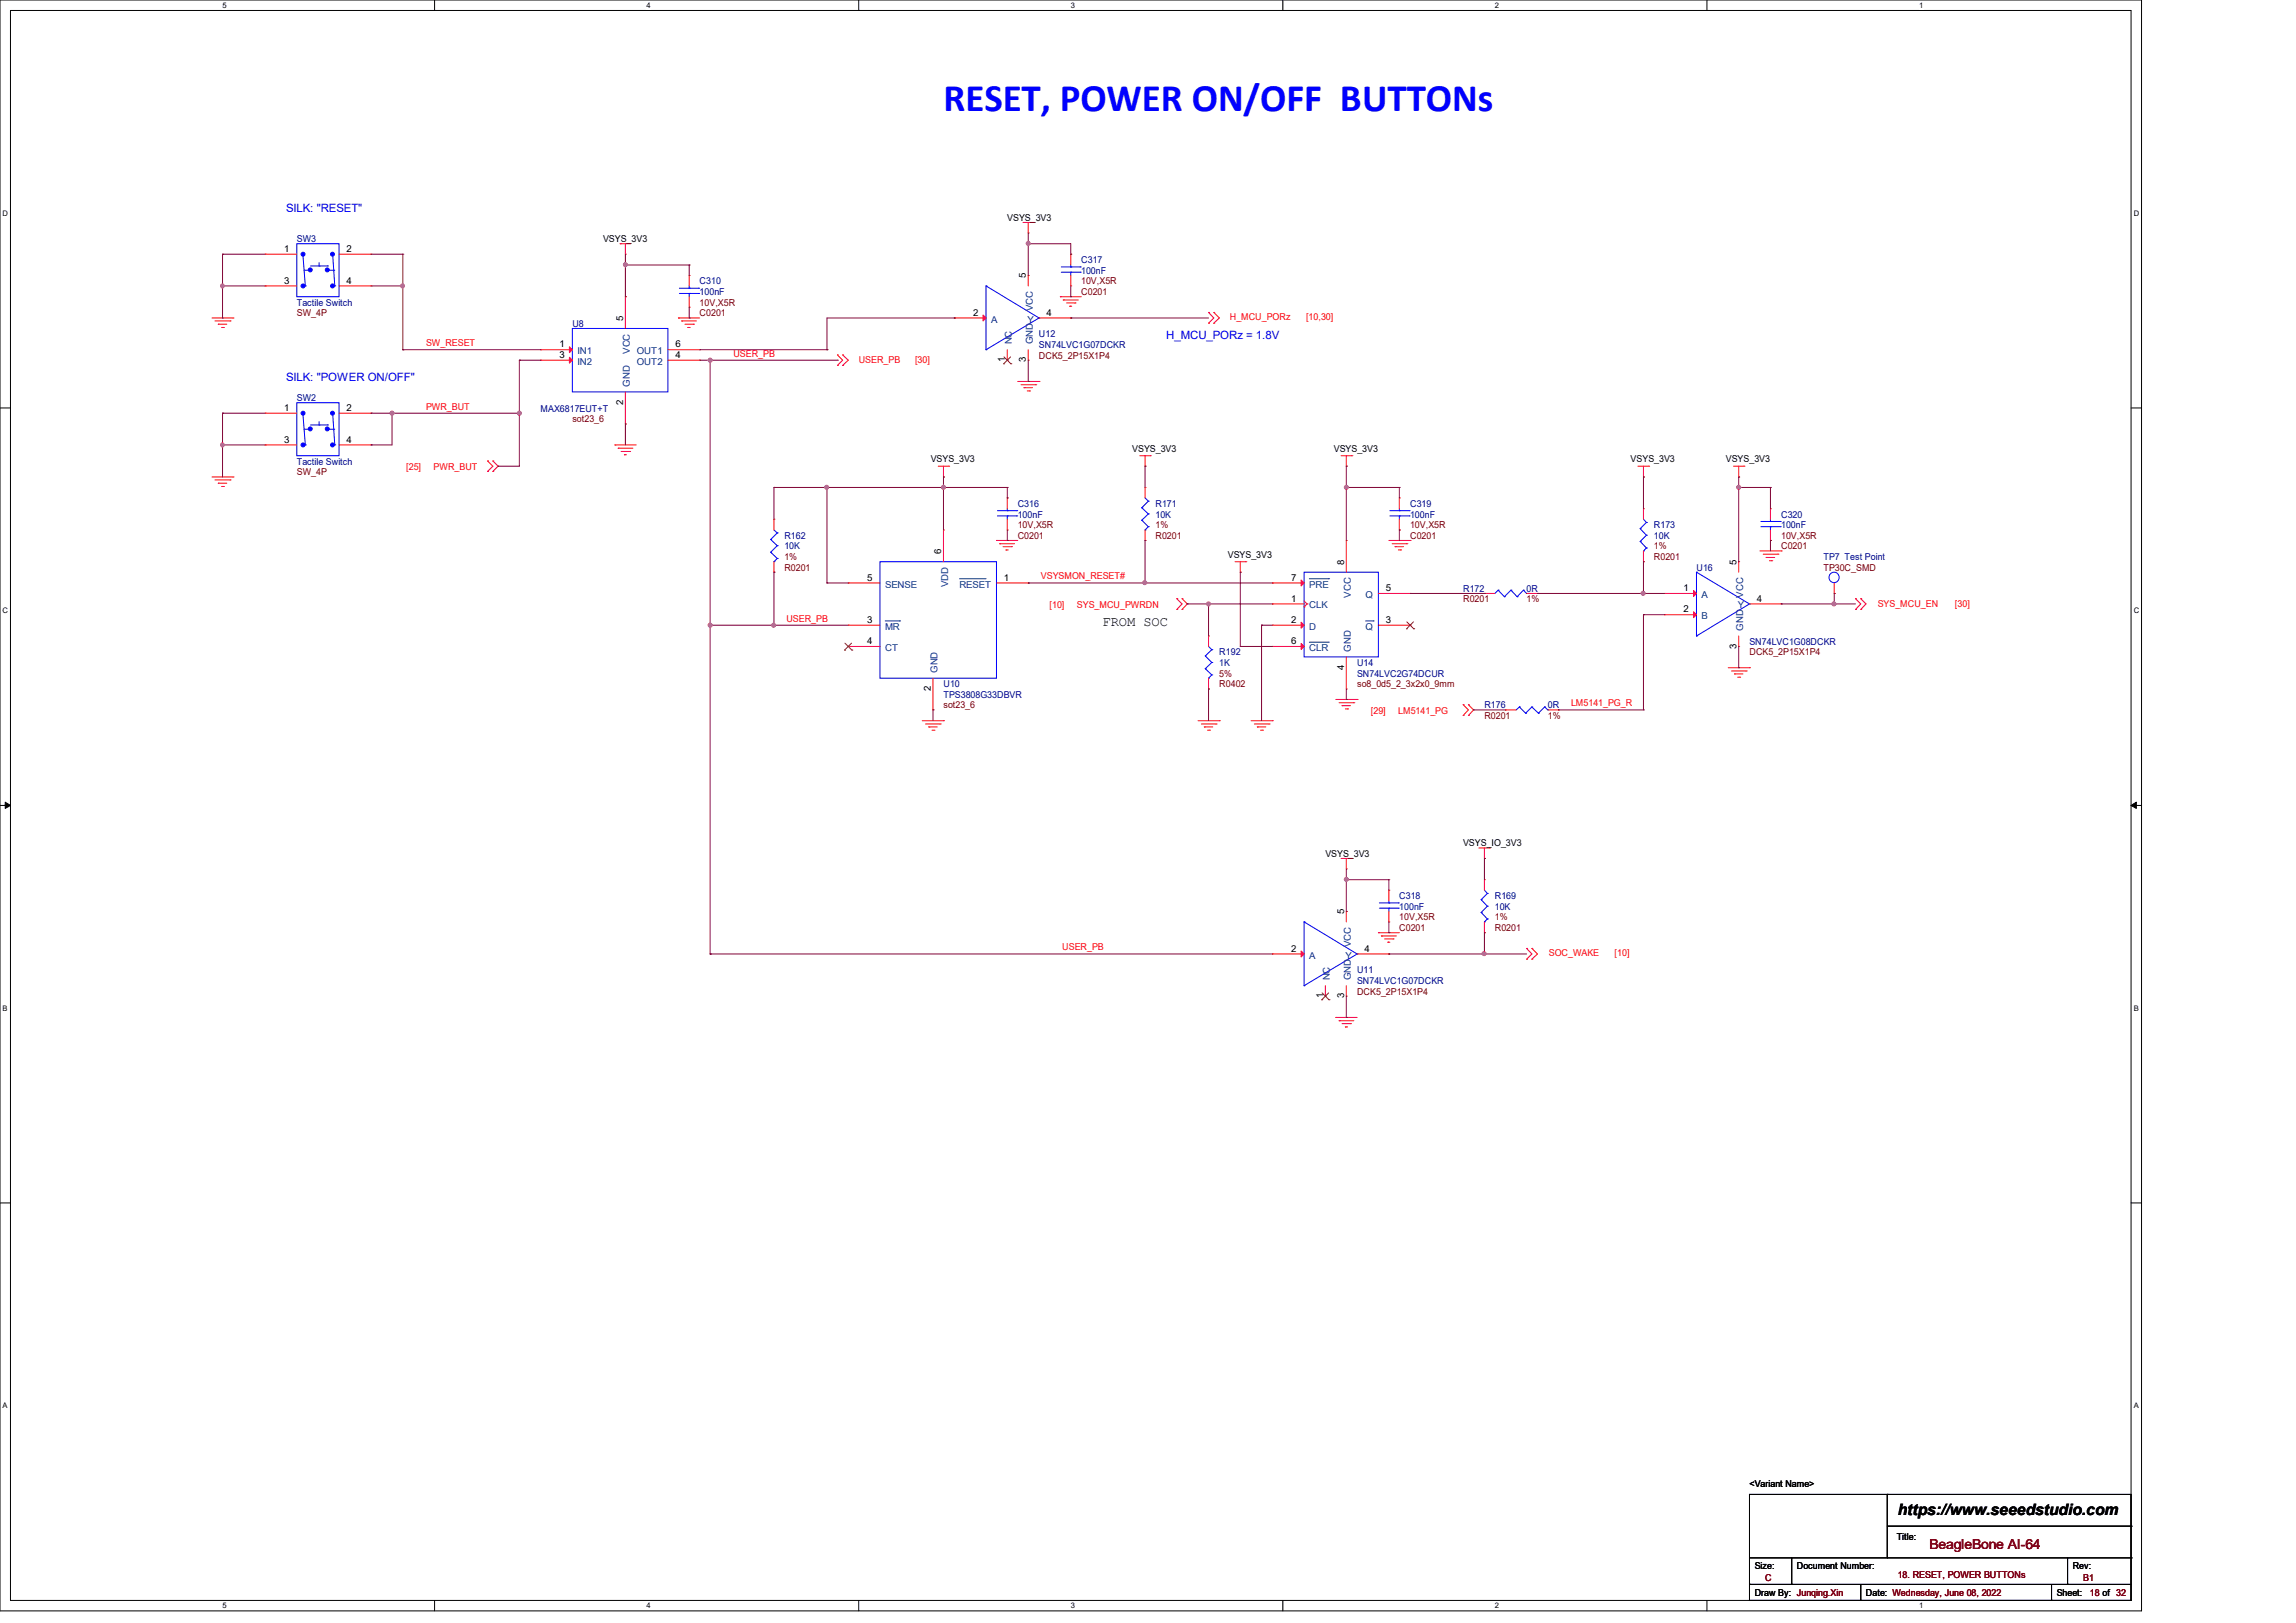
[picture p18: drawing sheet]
<svg xmlns="http://www.w3.org/2000/svg" width="297mm" height="210mm" viewBox="0 0 297 210" stroke-linecap="round" stroke-linejoin="round" font-family="sans-serif">
<defs><g id="words">
<text font-size="5" fill="#00f" x="122" y="14.4">RESET, POWER ON/OFF BUTTONs</text>
<text font-size="2" x="245.5" y="196.1">https://www.seeedstudio.com</text>
<text font-size="1.8" x="142.6" y="80.9">FROM SOC</text>
<text font-size="1.8" fill="#7f0000" x="249.6" y="200.5">BeagleBone AI-64</text>
<g font-size="1.5" fill="#00f">
<text x="37" y="27.4">SILK: &quot;RESET&quot;</text>
<text x="150.9" y="43.9">H_MCU_PORz = 1.8V</text>
<text x="37" y="49.4">SILK: &quot;POWER ON/OFF&quot;</text>
</g>
<g font-size="1.2">
<text x="130.3" y="28.6">VSYS_3V3</text>
<text x="36.7" y="32.6">1</text>
<text x="44.8" y="32.6">2</text>
<text x="78" y="31.3">VSYS_3V3</text>
<text x="36.7" y="36.7">3</text>
<text x="44.8" y="36.7">4</text>
<text x="80.6" y="41.5" transform="rotate(-90 80.6 41.5)">5</text>
<text x="125.9" y="40.9">2</text>
<text x="132.7" y="36" transform="rotate(-90 132.7 36)">5</text>
<text x="135.4" y="40.9">4</text>
<text x="72.4" y="45">1</text>
<text x="72.4" y="46.3">3</text>
<text x="87.4" y="46.3">4</text>
<text x="87.4" y="45">6</text>
<text x="130" y="46.9" transform="rotate(-90 130 46.9)">1</text>
<text x="132.7" y="46.9" transform="rotate(-90 132.7 46.9)">3</text>
<text x="36.7" y="53.2">1</text>
<text x="44.8" y="53.2">2</text>
<text x="80.6" y="52.4" transform="rotate(-90 80.6 52.4)">2</text>
<text x="36.7" y="57.3">3</text>
<text x="44.8" y="57.3">4</text>
<text x="120.4" y="59.8">VSYS_3V3</text>
<text x="146.5" y="58.5">VSYS_3V3</text>
<text x="172.5" y="58.5">VSYS_3V3</text>
<text x="210.9" y="59.8">VSYS_3V3</text>
<text x="223.3" y="59.8">VSYS_3V3</text>
<text x="121.7" y="71.7" transform="rotate(-90 121.7 71.7)">6</text>
<text x="112.2" y="75.1">5</text>
<text x="129.9" y="75.1">1</text>
<text x="158.8" y="72.2">VSYS_3V3</text>
<text x="167" y="77.8">1</text>
<text x="167" y="75.1">7</text>
<text x="173.9" y="73.1" transform="rotate(-90 173.9 73.1)">8</text>
<text x="179.3" y="76.5">5</text>
<text x="217.8" y="76.5">1</text>
<text x="224.6" y="73.1" transform="rotate(-90 224.6 73.1)">5</text>
<text x="227.3" y="77.8">4</text>
<text x="112.2" y="80.6">3</text>
<text x="112.2" y="83.4">4</text>
<text x="167" y="80.6">2</text>
<text x="167" y="83.4">6</text>
<text x="179.3" y="80.6">3</text>
<text x="217.8" y="79.2">2</text>
<text x="224.6" y="83.9" transform="rotate(-90 224.6 83.9)">3</text>
<text x="120.4" y="89.4" transform="rotate(-90 120.4 89.4)">2</text>
<text x="173.9" y="86.7" transform="rotate(-90 173.9 86.7)">4</text>
<text x="171.4" y="110.9">VSYS_3V3</text>
<text x="189.3" y="109.5">VSYS_IO_3V3</text>
<text x="173.9" y="118.3" transform="rotate(-90 173.9 118.3)">5</text>
<text x="167" y="123.1">2</text>
<text x="176.5" y="123.1">4</text>
<text x="171.2" y="129.2" transform="rotate(-90 171.2 129.2)">1</text>
<text x="173.9" y="129.2" transform="rotate(-90 173.9 129.2)">3</text>
<text x="226.3" y="192.4">&lt;Variant Name&gt;</text>
<text x="227" y="203">Size:</text>
<text x="232.5" y="203">Document Number:</text>
<text x="245.4" y="199.3">Title:</text>
<text x="268.1" y="203">Rev:</text>
<text x="227" y="206.6">Draw By: Junqing.Xin</text>
<text x="241.4" y="206.6">Date: Wednesday, June 08, 2022</text>
<text x="266.1" y="206.6">Sheet:</text>
</g>
<g font-size="1.2" fill="#00007f">
<text x="38.4" y="31.3">SW3</text>
<text x="139.9" y="34">C317</text>
<text x="139.9" y="35.4">100nF</text>
<text x="38.4" y="39.5">Tactile Switch</text>
<text x="90.5" y="36.8">C310</text>
<text x="90.5" y="38.1">100nF</text>
<text x="74" y="42.3">U8</text>
<text x="134.4" y="43.6">U12</text>
<text x="134.4" y="45">SN74LVC1G07DCKR</text>
<text x="38.4" y="51.9">SW2</text>
<text x="69.9" y="53.3">MAX6817EUT+T</text>
<text x="38.4" y="60.1">Tactile Switch</text>
<text x="131.7" y="65.6">C316</text>
<text x="149.5" y="65.6">R171</text>
<text x="182.4" y="65.6">C319</text>
<text x="101.5" y="69.7">R162</text>
<text x="101.5" y="71.1">10K</text>
<text x="131.7" y="67">100nF</text>
<text x="149.5" y="67">10K</text>
<text x="182.4" y="67">100nF</text>
<text x="213.9" y="68.3">R173</text>
<text x="213.9" y="69.7">10K</text>
<text x="230.4" y="67">C320</text>
<text x="230.4" y="68.3">100nF</text>
<text x="189.3" y="76.6">R172</text>
<text x="197.5" y="76.6">0R</text>
<text x="219.5" y="73.8">U16</text>
<text x="235.9" y="72.4">TP7 Test Point</text>
<text x="226.3" y="83.4">SN74LVC1G08DCKR</text>
<text x="122" y="88.9">U10</text>
<text x="157.7" y="84.8">R192</text>
<text x="157.7" y="86.1">1K</text>
<text x="175.6" y="86.1">U14</text>
<text x="175.6" y="87.5">SN74LVC2G74DCUR</text>
<text x="122" y="90.3">TPS3808G33DBVR</text>
<text x="192" y="91.7">R176</text>
<text x="200.2" y="91.7">0R</text>
<text x="181" y="116.3">C318</text>
<text x="181" y="117.7">100nF</text>
<text x="193.4" y="116.3">R169</text>
<text x="193.4" y="117.7">10K</text>
<text x="175.6" y="125.9">U11</text>
<text x="175.6" y="127.3">SN74LVC1G07DCKR</text>
</g>
<g font-size="1.2" fill="#7f0000">
<text x="38.4" y="40.9">SW_4P</text>
<text x="90.5" y="40.9">C0201</text>
<text x="90.5" y="39.5">10V,X5R</text>
<text x="139.9" y="38.1">C0201</text>
<text x="139.9" y="36.8">10V,X5R</text>
<text x="134.4" y="46.4">DCK5_2P15X1P4</text>
<text x="74" y="54.6">sot23_6</text>
<text x="38.4" y="61.5">SW_4P</text>
<text x="131.7" y="69.7">C0201</text>
<text x="131.7" y="68.3">10V,X5R</text>
<text x="149.5" y="68.3">1%</text>
<text x="149.5" y="69.7">R0201</text>
<text x="182.4" y="69.7">C0201</text>
<text x="182.4" y="68.3">10V,X5R</text>
<text x="213.9" y="71.1">1%</text>
<text x="230.4" y="71.1">C0201</text>
<text x="230.4" y="69.7">10V,X5R</text>
<text x="101.5" y="72.4">1%</text>
<text x="101.5" y="73.8">R0201</text>
<text x="189.3" y="77.9">R0201</text>
<text x="197.5" y="77.9">1%</text>
<text x="213.9" y="72.4">R0201</text>
<text x="235.9" y="73.8">TP30C_SMD</text>
<text x="157.7" y="87.5">5%</text>
<text x="157.7" y="88.9">R0402</text>
<text x="175.6" y="88.9">so8_0d5_2_3x2x0_9mm</text>
<text x="226.3" y="84.8">DCK5_2P15X1P4</text>
<text x="122" y="91.7">sot23_6</text>
<text x="192" y="93">R0201</text>
<text x="200.2" y="93">1%</text>
<text x="181" y="119.1">10V,X5R</text>
<text x="193.4" y="119.1">1%</text>
<text x="181" y="120.4">C0201</text>
<text x="193.4" y="120.4">R0201</text>
<text x="175.6" y="128.7">DCK5_2P15X1P4</text>
<text x="228.3" y="204.6">C</text>
<text x="245.5" y="204.1">18. RESET, POWER BUTTONs</text>
<text x="269.5" y="204.6">B1</text>
<text x="270.3" y="206.6">18 of 32</text>
</g>
<g font-size="1.2" fill="#003f7f">
<text x="128.2" y="41.7">A</text>
<text x="132.9" y="41.7">Y</text>
<text x="133.6" y="40.3" transform="rotate(-90 133.6 40.3)">VCC</text>
<text x="74.7" y="45.8">IN1</text>
<text x="74.7" y="47.2">IN2</text>
<text x="81.5" y="45.8" transform="rotate(-90 81.5 45.8)">VCC</text>
<text x="82.4" y="47.2">OUT2</text>
<text x="82.4" y="45.8">OUT1</text>
<text x="130.9" y="44.6" transform="rotate(-90 130.9 44.6)">NC</text>
<text x="133.6" y="44.6" transform="rotate(-90 133.6 44.6)">GND</text>
<text x="81.5" y="50" transform="rotate(-90 81.5 50)">GND</text>
<text x="114.5" y="76">SENSE</text>
<text x="122.6" y="76" transform="rotate(-90 122.6 76)">VDD</text>
<text x="124.1" y="76">RESET</text>
<text x="169.4" y="76">PRE</text>
<text x="174.7" y="77.3" transform="rotate(-90 174.7 77.3)">VCC</text>
<text x="176.7" y="77.4">Q</text>
<text x="220.1" y="77.4">A</text>
<text x="225.5" y="77.3" transform="rotate(-90 225.5 77.3)">VCC</text>
<text x="114.5" y="81.5">MR</text>
<text x="169.4" y="78.7">CLK</text>
<text x="169.4" y="81.5">D</text>
<text x="176.7" y="81.5">Q</text>
<text x="220.1" y="80.1">B</text>
<text x="224.8" y="78.7">Y</text>
<text x="225.5" y="81.6" transform="rotate(-90 225.5 81.6)">GND</text>
<text x="114.5" y="84.2">CT</text>
<text x="121.3" y="87.1" transform="rotate(-90 121.3 87.1)">GND</text>
<text x="169.4" y="84.2">CLR</text>
<text x="174.7" y="84.3" transform="rotate(-90 174.7 84.3)">GND</text>
<text x="169.4" y="124">A</text>
<text x="174.1" y="124">Y</text>
<text x="174.7" y="122.6" transform="rotate(-90 174.7 122.6)">VCC</text>
<text x="172" y="126.9" transform="rotate(-90 172 126.9)">NC</text>
<text x="174.7" y="126.9" transform="rotate(-90 174.7 126.9)">GND</text>
</g>
<g font-size="1.2" fill="#f00">
<text x="159.1" y="41.4">H_MCU_PORz</text>
<text x="168.9" y="41.4">[10,30]</text>
<text x="55.1" y="44.8">SW_RESET</text>
<text x="94.9" y="46.1">USER_PB</text>
<text x="111.1" y="46.9">USER_PB</text>
<text x="118.4" y="46.9">[30]</text>
<text x="55.1" y="53">PWR_BUT</text>
<text x="52.5" y="60.8">[25]</text>
<text x="56.1" y="60.8">PWR_BUT</text>
<text x="134.7" y="75">VSYSMON_RESET#</text>
<text x="101.7" y="80.4">USER_PB</text>
<text x="135.8" y="78.6">[10]</text>
<text x="139.3" y="78.6">SYS_MCU_PWRDN</text>
<text x="242.9" y="78.5">SYS_MCU_EN</text>
<text x="252.9" y="78.5">[30]</text>
<text x="177.3" y="92.3">[29]</text>
<text x="180.9" y="92.3">LM5141_PG</text>
<text x="203.2" y="91.4">LM5141_PG_R</text>
<text x="137.4" y="123">USER_PB</text>
<text x="200.4" y="123.7">SOC_WAKE</text>
<text x="208.9" y="123.7">[10]</text>
</g>
<g font-size="1">
<text x="28.8" y="1">5</text>
<text x="83.7" y="1">4</text>
<text x="138.5" y="1">3</text>
<text x="193.4" y="1">2</text>
<text x="248.2" y="1">1</text>
<text x=".3" y="27.9">D</text>
<text x="276" y="27.9">D</text>
<text x=".3" y="79.4">C</text>
<text x="276" y="79.4">C</text>
<text x=".3" y="130.8">B</text>
<text x="276" y="130.8">B</text>
<text x=".3" y="182.2">A</text>
<text x="276" y="182.2">A</text>
<text x="28.8" y="208.1">5</text>
<text x="83.7" y="208.1">4</text>
<text x="138.5" y="208.1">3</text>
<text x="193.4" y="208.1">2</text>
<text x="248.2" y="208.1">1</text>
</g>
</g></defs>
<path d="M0 0h277v208.4h-277zM1.4 1.4h274.3v205.7h-274.3z" fill="none" stroke="#000" stroke-width=".13"/>
<g fill="#fff">
<path d="M28.8 .1h.5v1.1h-.5z"/>
<path d="M28.8 207.2h.5v1.1h-.5z"/>
</g>
<path d="M56.2 0v1.4M56.2 207.1v1.3" fill="none" stroke="#000" stroke-width=".13"/>
<g fill="#fff">
<path d="M83.7 .1h.5v1.1h-.5z"/>
<path d="M83.7 207.2h.5v1.1h-.5z"/>
</g>
<path d="M111.1 0v1.4M111.1 207.1v1.3" fill="none" stroke="#000" stroke-width=".13"/>
<g fill="#fff">
<path d="M138.5 .1h.6v1.1h-.6z"/>
<path d="M138.5 207.2h.6v1.1h-.6z"/>
</g>
<path d="M165.9 0v1.4M165.9 207.1v1.3" fill="none" stroke="#000" stroke-width=".13"/>
<g fill="#fff">
<path d="M193.4 .1h.5v1.1h-.5z"/>
<path d="M193.4 207.2h.5v1.1h-.5z"/>
</g>
<path d="M220.8 0v1.4M220.8 207.1v1.3" fill="none" stroke="#000" stroke-width=".13"/>
<g fill="#fff">
<path d="M248.2 .1h.6v1.1h-.6z"/>
<path d="M248.2 207.2h.6v1.1h-.6z"/>
<path d="M.3 27.1h.8v1.1h-.8z"/>
<path d="M276 27.1h.7v1.1h-.7z"/>
<path d="M.3 78.5h.8v1.1h-.8z"/>
<path d="M276 78.5h.7v1.1h-.7z"/>
</g>
<path d="M0 52.8h1.4M275.7 52.8h1.3" fill="none" stroke="#000" stroke-width=".13"/>
<g fill="#fff">
<path d="M.3 129.9h.7v1.1h-.7z"/>
<path d="M276 129.9h.6v1.1h-.6z"/>
</g>
<path d="M0 104.2h1.4M275.7 104.2h1.3" fill="none" stroke="#000" stroke-width=".13"/>
<path d="M.7 103.8l.7 .4-.7 .4zM275.7 104.2l.7-.4v.8z" fill="#000" stroke="#000" stroke-width=".13"/>
<g fill="#fff">
<path d="M.3 181.4h.7v1.1h-.7z"/>
<path d="M276 181.4h.6v1.1h-.6z"/>
</g>
<g fill="none" stroke="#000" stroke-width=".13">
<path d="M0 155.7h1.4M275.7 155.7h1.3M226.3 193.4h49.4v13.7h-49.4zM244.1 193.4h.1M244.1 193.4v8.2M244.1 197.5h31.6M275.7 197.5h.1M226.3 205h.1M226.3 205h49.4M226.3 201.6h49.4M231.8 205h.1M231.8 201.6v3.4"/>
<path d="M240.7 207.1h.1M240.7 205v2.1M265.4 207.1h.1M265.4 205v2.1M267.5 205h.1M267.5 201.6v3.4M275.7 201.6h.1"/>
</g>
<g fill="none" stroke="#f00" stroke-width=".13">
<path d="M34.3 32.9h.1M34.3 37h.1M34.3 32.9h4.1M34.3 37h4.1M43.9 32.9h4.1M43.9 37h4.1M48 32.9h.1M48 37h.1M80.2 31.5h.1M80.2 31.5h1.4M80.9 32.9h.1M80.9 38.4h.1"/>
<path d="M80.9 31.5v1.4M80.9 38.4v4.1M89.2 35.6h.1M89.2 39.8h.1M89.2 35.6v1.4M89.2 38.4v1.4M132.3 28.8h1.4M133 30.1h.1M133 35.6h.1M133 28.8v1.3M133 35.6v1.4M133.7 28.8h.1"/>
<path d="M137.2 38.4h.1M137.2 38.4h2.7M137.5 38.8h.1M137.5 38.8h2M138 39.2h1.1M138.4 39.6h.1M138.4 39.6h.2M138.5 32.9h.1M138.5 37h.1M138.5 32.9v1.4M138.5 35.6v1.4M139.1 39.2h.1"/>
<path d="M27.4 41.1h2.7M27.8 41.5h2M28.2 42h.1M28.2 42h1.1M28.7 42.4h.2M28.9 42.4h.1M29.8 41.5h.1M30.1 41.1h.1M34.3 53.5h.1M34.3 57.6h.1M34.3 57.6h4.1M34.3 53.5h4.1"/>
<path d="M43.9 57.6h4.1M43.9 53.5h4.1M48 53.5h.1M48 57.6h.1M63.1 59.6h.1M63.1 59.6l.7 .7-.7 .7M63.8 59.6h.1M63.8 59.6l.6 .7-.6 .7M69.9 45.3h.1M69.9 46.6h.1M69.9 45.3h4.1M69.9 46.6h4.1"/>
<path d="M79.5 57.6h.1M79.5 57.6h2.8M80 58h.1M80 58h1.9M80.3 58.4h1.1M80.8 58.8h.1M80.8 58.8h.2M80.9 54.9h.1M80.9 50.7v4.2M81.4 58.4h.1M86.4 45.3h4.1M86.4 46.6h4.1"/>
<path d="M87.8 41.1h.1M87.8 41.1h2.7M88.2 41.5h.1M88.2 41.5h1.9M88.6 42h1.1M89 42.4h.1M89 42.4h.3M89.7 42h.1M90.5 46.6h.1M90.5 45.3h.1M108.3 47.3h.1M108.3 45.9h.1"/>
<path d="M108.3 45.9l.7 .7-.7 .7M109 47.3h.1M109 45.9h.1M109 45.9l.7 .7-.7 .7M123.4 41.1h.1M123.4 41.1h4.2M130.3 46.6h.1M130.3 45.3v1.3M131.7 49.4h2.7M132.1 49.8h1.9M132.5 50.2h.1M132.5 50.2h1.1"/>
<path d="M132.9 50.6h.3M133 46.6h.1M133 45.3v1.3M133.2 50.6h.1M134 49.8h.1M134.4 49.4h.1M134.4 41.1h4.1M138.5 41.1h.1M147.4 59h1.4M148.1 59v1.3M148.8 59h.1M156.3 41.8h.1"/>
<path d="M156.3 40.4h.1M156.3 40.4l.7 .7-.7 .7M157 41.8h.1M157 40.4h.1M157 40.4l.7 .7-.7 .7M173.5 59h1.4M174.2 59v1.3M174.9 59h.1M27.4 61.7h2.7M27.8 62.1h2M28.2 62.5h.1M28.2 62.5h1.1"/>
<path d="M28.7 62.9h.2M28.9 62.9h.1M29.8 62.1h.1M30.1 61.7h.1M63.1 61h.1M63.8 61h.1M100.1 67.2h.1M100.1 74h.1M100.1 67.2v1.4M100.1 72.7v1.3M109.7 75.4h.1M109.7 75.4h4.1"/>
<path d="M121.4 60.3h1.3M122 61.7h.1M122 68.6h.1M122 60.3v1.4M122 68.6v4.1M122.7 60.3h.1M128.9 69.9h.1M128.9 69.9h2.8M128.9 75.4h4.1M129.3 70.4h.1M129.3 70.4h1.9M129.8 70.7h1.1"/>
<path d="M130.1 71.2h.1M130.1 71.2h.3M130.3 64.4h.1M130.3 68.6h.1M130.3 64.4v1.4M130.3 67.2v1.4M130.9 70.7h.1M133 75.4h.1M148.1 60.3h.1M148.1 63.1h.1M148.1 69.9h.1M148.1 63.1v1.3"/>
<path d="M148.1 68.6v1.3M152.2 77.5h.1M152.2 78.9h.1M152.2 77.5l.7 .6-.7 .8M152.9 78.9h.1M152.9 77.5h.1M152.9 77.5l.7 .6-.7 .8M159.8 72.7h1.4M160.4 74h.1M160.4 72.7v1.3M161.2 72.7h.1M164.6 78.1h.1"/>
<path d="M164.6 75.4h.1M164.6 75.4h4.1M164.6 78.1h4.1M168.7 78.5h.1M168.7 77.8l.4 .3M169.1 78.1h.1M169.1 78.1l-.4 .4M174.2 60.3h.1M174.2 69.9h.1M174.2 69.9v4.1M178.3 76.8h4.1M179.7 69.9h2.7"/>
<path d="M180.1 70.4h1.9M180.5 70.7h.1M180.5 70.7h1.1M180.9 71.2h.3M181 64.4h.1M181 68.6h.1M181 64.4v1.4M181 67.2v1.4M181.2 71.2h.1M182 70.4h.1M182.4 69.9h.1M182.4 76.8h.1"/>
<path d="M192 76.8h.1M192 76.8h1.4M197.5 76.8h1.4M198.9 76.8h.1M211.9 60.3h1.4M212.6 61.7h.1M212.6 65.8h.1M212.6 72.7h.1M212.6 60.3v1.4M212.6 65.8v1.4M212.6 71.3v1.4M213.3 60.3h.1"/>
<path d="M215.3 79.5h.1M215.3 76.8h.1M215.3 76.8h4.2M215.3 79.5h4.2M224.2 60.3h1.4M224.9 61.7h.1M224.9 72.7h.1M224.9 60.3v1.4M224.9 72.7v1.3M225.6 60.3h.1M226.3 78.1h4.1M227.7 71.3h2.7"/>
<path d="M228.1 71.7h1.9M228.5 72.1h.1M228.5 72.1h1.1M228.9 72.6h.3M229 65.8h.1M229 69.9h.1M229 65.8v1.4M229 68.6v1.3M229.2 72.6h.1M230 71.7h.1M230.4 71.3h.1M230.4 78.1h.1"/>
<path d="M237.3 76.8h.1M237.3 75.4v1.4M240 78.9h.1M240 77.5h.1M240 77.5l.7 .6-.7 .8M240.7 78.9h.1M240.7 77.5h.1M240.7 77.5l.7 .6-.7 .8M109.7 80.9h.1M109.7 83.7h.1M109.7 80.9h4.1M109.7 83.7h4.1"/>
<path d="M119.3 93.3h2.7M119.7 93.7h1.9M120.1 94.1h.1M120.1 94.1h1.1M120.6 94.5h.2M120.7 91.9h.1M120.7 87.8v4.1M120.8 94.5h.1M121.6 93.7h.1M122 93.3h.1M155 93.3h2.7M155.4 93.7h1.9"/>
<path d="M155.8 94.1h.1M155.8 94.1h1.1M156.2 94.5h.3M156.3 82.3h.1M156.3 89.2h.1M156.3 82.3v1.4M156.3 87.8v1.4M156.5 94.5h.1M157.3 93.7h.1M157.7 93.3h.1M161.8 93.3h2.8M162.3 93.7h1.9"/>
<path d="M162.6 94.1h.1M162.6 94.1h1.1M163.1 94.5h.2M163.3 94.5h.1M164.2 93.7h.1M164.6 93.3h.1M164.6 80.9h.1M164.6 83.7h.1M164.6 80.9h4.1M164.6 83.7h4.1M172.8 90.5h2.8M173.2 90.9h1.9"/>
<path d="M173.6 91.3h.1M173.6 91.3h1.1M174 91.7h.3M174.2 89.2h.1M174.2 85v4.2M174.3 91.7h.1M175.1 90.9h.1M175.6 90.5h.1M178.3 80.9h4.1M182.4 80.9h.1M189.3 92.6h.1M189.3 91.2h.1"/>
<path d="M189.3 91.2l.6 .7-.6 .7M189.9 91.2h.1M189.9 92.6h.1M189.9 91.2l.7 .7-.7 .7M194.7 91.9h.1M194.7 91.9h1.4M200.2 91.9h1.4M201.6 91.9h.1M223.6 86.4h2.7M224 86.8h1.9M224.4 87.2h.1M224.4 87.2h1.1"/>
<path d="M224.8 87.6h.2M224.9 83.7h.1M224.9 82.3v1.4M225 87.6h.1M225.9 86.8h.1M226.3 86.4h.1M173.5 111.1h1.4M174.2 112.4h.1M174.2 117.9h.1M174.2 111.1v1.3M174.2 117.9v1.4M174.9 111.1h.1"/>
<path d="M179.7 115.2h.1M179.7 119.3h.1M179.7 115.2v1.4M179.7 117.9v1.4M191.3 109.7h1.4M192 111.1h.1M192 113.8h.1M192 109.7v1.4M192 113.8v1.4M192 119.3v1.4M192.7 109.7h.1M164.6 123.4h.1"/>
<path d="M164.6 123.4h4.1M171.5 128.9h.1M171.5 127.6v1.3M172.8 131.7h.1M172.8 131.7h2.8M173.2 132.1h.1M173.2 132.1h1.9M173.6 132.5h1.1M174 132.9h.1M174 132.9h.3M174.2 128.9h.1M174.2 127.6v1.3"/>
<path d="M174.7 132.5h.1M175.6 123.4h4.1M178.3 120.7h.1M178.3 120.7h2.7M178.7 121.1h.1M178.7 121.1h1.9M179.1 121.5h1.1M179.5 121.9h.1M179.5 121.9h.3M179.7 123.4h.1M180.2 121.5h.1M192 120.7h.1"/>
<path d="M197.5 124.1h.1M197.5 122.7h.1M197.5 122.7l.7 .7-.7 .7M198.2 124.1h.1M198.2 122.7h.1M198.2 122.7l.7 .7-.7 .7"/>
</g>
<g fill="none" stroke="#00f" stroke-width=".13">
<path d="M38.4 31.5h5.5v6.9h-5.5zM39.2 33.2l.3 3.8M39.3 35h.7M39.5 37h.1M40 35h.1M40.2 34.4h2.2M41.3 34.4h.1M41.3 34v.4M42.4 34.4h.1M42.5 35h.7M43.1 33.2l.2 3.8M43.2 35h.1"/>
<path d="M43.3 37h.1M87.9 37.3h2.5M87.9 38h2.5M89.2 38h.1M89.2 37.3h.1M89.2 37v.3M89.2 38v.4M90.4 37.3h.1M90.4 38h.1M127.6 37h.1M127.6 37l6.8 4.1M127.6 37v8.3"/>
<path d="M137.3 34.5h2.4M137.3 35.2h2.4M138.5 35.2h.1M138.5 34.5h.1M138.5 34.3v.2M138.5 35.2v.4M139.7 34.5h.1M139.7 35.2h.1M38.4 52.1h5.5v6.9h-5.5zM39.2 53.8l.3 3.8M39.3 55.5h.7M39.5 57.6h.1"/>
<path d="M40 55.5h.1M40.2 55h2.2M41.3 55h.1M41.3 54.6v.4M42.4 55h.1M42.5 55.5h.7M43.1 53.8l.2 3.8M43.2 55.5h.1M43.3 57.6h.1M74 42.5h12.4v8.2h-12.4zM127.6 45.3h.1M134.4 41.1h.1"/>
<path d="M134.4 41.1l-6.8 4.2M99.7 69.8h.1M99.7 71.5h.1M99.7 69.8l.8 .8M99.7 71.5l.8 .8M100.1 72.7h.1M100.1 68.6l.4 .4M100.5 69h.1M100.5 70.6h.1M100.5 72.3h.1M100.5 69l-.8 .8M100.5 70.6l-.8 .9"/>
<path d="M100.5 72.3l-.4 .4M113.8 72.7h15.1v15.1h-15.1zM129 66.1h2.5M129 66.8h2.5M130.3 66.8h.1M130.3 66.1h.1M130.3 65.8v.3M130.3 66.8v.4M131.5 66.1h.1M131.5 66.8h.1M147.7 65.7h.1M147.7 67.3h.1"/>
<path d="M147.7 65.7l.8 .8M147.7 67.3l.8 .9M148.1 68.6h.1M148.1 64.4l.4 .5M148.5 64.9h.1M148.5 66.5h.1M148.5 68.2h.1M148.5 64.9l-.8 .8M148.5 66.5l-.8 .8M148.5 68.2l-.4 .4M168.7 74h9.6v11h-9.6zM179.8 66.1h2.5"/>
<path d="M179.8 66.8h2.5M181 66.8h.1M181 66.1h.1M181 65.8v.3M181 66.8v.4M182.3 66.1h.1M182.3 66.8h.1M193.8 76.4h.1M193.8 76.4l-.4 .4M193.8 76.4l.8 .8M194.6 77.2h.1M195.5 76.4h.1"/>
<path d="M195.5 76.4l-.9 .8M195.5 76.4l.8 .8M196.3 77.2h.1M197.1 76.4h.1M197.1 76.4l-.8 .8M197.1 76.4l.4 .4M197.5 76.8h.1M212.2 68.4h.1M212.2 70.1h.1M212.2 68.4l.8 .9M212.2 70.1l.8 .8M212.6 71.3h.1"/>
<path d="M212.6 67.2l.4 .4M213 67.6h.1M213 69.3h.1M213 70.9h.1M213 67.6l-.8 .8M213 69.3l-.8 .8M213 70.9l-.4 .4M219.5 74h.1M219.5 74l6.8 4.1M219.5 74v8.3M226.3 78.1h.1M226.3 78.1l-6.8 4.2"/>
<path d="M227.8 67.5h2.5M227.8 68.2h2.5M229 68.2h.1M229 67.5h.1M229 67.2v.3M229 68.2v.4M230.3 67.5h.1M230.3 68.2h.1M155.9 84.9h.1M155.9 86.5h.1M155.9 84.9l.9 .8M155.9 86.5l.9 .8"/>
<path d="M156.3 87.8h.1M156.3 83.7l.5 .4M156.8 84.1h.1M156.8 85.7h.1M156.8 87.3h.1M156.8 84.1l-.9 .8M156.8 85.7l-.9 .8M156.8 87.3l-.5 .5M196.6 91.5h.1M196.6 91.5l-.5 .4M196.6 91.5l.8 .8M197.4 92.3h.1"/>
<path d="M198.2 91.5h.1M198.2 91.5l-.8 .8M198.2 91.5l.8 .8M199 92.3h.1M199.8 91.5h.1M199.8 91.5l-.8 .8M199.8 91.5l.4 .4M200.2 91.9h.1M219.5 82.3h.1M168.7 119.3h.1M168.7 119.3l6.9 4.1M168.7 119.3v8.3"/>
<path d="M178.4 116.8h2.5M178.4 117.5h2.5M179.7 117.5h.1M179.7 116.8h.1M179.7 116.6v.2M179.7 117.5v.4M180.9 116.8h.1M180.9 117.5h.1M191.6 116.4h.1M191.6 118.1h.1M191.6 116.4l.8 .9M191.6 118.1l.8 .8"/>
<path d="M192 119.3h.1M192 115.2l.4 .4M192.4 115.6h.1M192.4 117.3h.1M192.4 118.9h.1M192.4 115.6l-.8 .8M192.4 117.3l-.8 .8M192.4 118.9l-.4 .4M168.7 127.6h.1M175.6 123.4h.1M175.6 123.4l-6.9 4.2"/>
<circle cx="237.2" cy="74.7" r=".67"/>
</g>
<path d="M124.1 74.9h3.3M127.4 74.9h.1M169.4 74.9h2.5M171.9 74.9h.1M114.5 80.3h1.9M116.4 80.3h.1M169.4 83.1h2.4M171.8 83.1h.1M176.7 80.3h.9M177.6 80.3h.1" fill="none" stroke="#003f7f" stroke-width=".13"/>
<g fill="none" stroke="#7f3f00" stroke-width=".13">
<path d="M129.8 47.1h.1M129.9 46.2l.9 .9M130.7 46.2l-.9 .9M130.8 47.1h.1M109.3 84.1h.1M109.3 83.2l.9 .9M110.2 83.2l-.9 .9M110.2 84.1h.1M181.9 81.4h.1M182 80.5l.9 .9M182.8 80.5l-.9 .9M182.9 81.4h.1"/>
<path d="M171 129.4h.1M171 128.5l.9 .9M171.9 128.5l-.9 .9M171.9 129.4h.1"/>
</g>
<g fill="#f00" stroke="#f00" stroke-width=".13">
<path d="M168.3 123.1l.4 .3-.4 .4z"/>
<path d="M127.2 40.8l.4 .3-.4 .4z"/>
<path d="M219.1 79.2l.4 .3-.4 .4z"/>
<path d="M219.1 76.4l.4 .4-.4 .4z"/>
<path d="M73.7 44.9l.3 .4-.3 .3z"/>
<path d="M73.7 46.2l.3 .4-.3 .4z"/>
<path d="M168.3 80.5l.4 .4-.4 .4z"/>
<path d="M168.3 83.3l.4 .4-.4 .3z"/>
<path d="M168.3 75.1l.4 .3-.4 .4z"/>
</g>
<g fill="#00f" stroke="#00f" stroke-width=".13">
<circle cx="39.2" cy="32.9" r=".25"/>
<circle cx="39.2" cy="37" r=".25"/>
<circle cx="43" cy="37" r=".25"/>
<circle cx="43" cy="32.9" r=".25"/>
<circle cx="42.3" cy="34.9" r=".25"/>
<circle cx="40.1" cy="34.9" r=".25"/>
<circle cx="39.2" cy="53.5" r=".25"/>
<circle cx="39.2" cy="57.6" r=".25"/>
<circle cx="43" cy="57.6" r=".25"/>
<circle cx="43" cy="53.5" r=".25"/>
<circle cx="42.3" cy="55.5" r=".25"/>
<circle cx="40.1" cy="55.5" r=".25"/>
</g>
<g fill="none" stroke="#7f003f" stroke-width=".13">
<path d="M28.8 37h.1M28.8 32.9h.1M28.8 32.9v8.2M28.8 32.9h5.5M28.8 37h5.5M48 32.9h4.1M48 37h4.1M52.1 32.9h.1M52.1 37h.1M52.1 32.9v12.4M80.9 34.3h.1M80.9 38.4h.1"/>
<path d="M80.9 32.9v5.5M80.9 34.3h8.3M89.2 34.3h.1M89.2 34.3v1.3M89.2 39.8v1.3M133 31.5h.1M133 30.1v5.5M133 31.5h5.5v1.4M138.5 38.4h.1M138.5 32.9h.1M138.5 37v1.4M28.8 41.1h.1"/>
<path d="M28.8 53.5h.1M28.8 57.6h.1M28.8 53.5h5.5M28.8 53.5v8.2M28.8 57.6h5.5M48 53.5h.1M48 57.6h.1M48 53.5h19.2M50.7 53.5h.1M50.7 53.5v4.1h-2.7M52.1 45.3h.1M52.1 45.3h17.8"/>
<path d="M67.2 46.6h.1M67.2 53.5h.1M67.2 46.6h2.7M67.2 46.6v13.7h-2.8M80.9 54.9h.1M80.9 54.9v2.7M89.2 41.1h.1M90.5 45.3h16.5M90.5 46.6h17.8M91.9 46.6h.1M91.9 46.6v76.8M107 45.3h.1"/>
<path d="M108.3 46.6h.1M123.4 41.1h.1M123.4 41.1h-16.4v4.2M133 49.4h.1M133 46.6v2.8M138.5 41.1h.1M138.5 41.1h17.8M64.4 60.3h.1M100.1 74h.1M100.1 63.1h.1M100.1 63.1h30.2M100.1 63.1v4.1"/>
<path d="M100.1 74v6.9M107 75.4h.1M107 63.1h.1M107 75.4h2.7M107 63.1v12.3M122 61.7h.1M122 63.1h.1M122 61.7v6.9M130.3 63.1h.1M130.3 69.9h.1M130.3 64.4h.1M130.3 63.1v1.3"/>
<path d="M130.3 68.6v1.3M133 75.4h.1M133 75.4h31.6M148.1 69.9h.1M148.1 75.4h.1M148.1 60.3h.1M148.1 60.3v2.8M148.1 69.9v5.5M153.6 78.1h.1M153.6 78.1h11M156.3 78.1h.1M156.3 78.1v4.2"/>
<path d="M160.4 74h.1M160.4 74v9.7M174.2 60.3h.1M174.2 63.1h.1M174.2 60.3v9.6M174.2 63.1h6.8M181 63.1h.1M181 68.6h.1M181 63.1v1.3M181 68.6v1.3M182.4 76.8h9.6M192 76.8h.1"/>
<path d="M198.9 76.8h.1M198.9 76.8h16.4M212.6 61.7h.1M212.6 79.5h.1M212.6 72.7h.1M212.6 76.8h.1M212.6 61.7v4.1M212.6 72.7v4.1M212.6 79.5v12.4M212.6 79.5h2.7M224.9 61.7h.1M224.9 63.1h.1"/>
<path d="M224.9 63.1h4.1M224.9 61.7v11M229 63.1h.1M229 69.9h.1M229 63.1v2.7M229 69.9v1.4M230.4 78.1h.1M230.4 78.1h9.6M237.3 76.8h.1M237.3 78.1h.1M237.3 76.8v1.3M91.9 80.9h.1"/>
<path d="M91.9 80.9h17.8M100.1 80.9h.1M120.7 91.9h.1M120.7 91.9v1.4M156.3 89.2h.1M156.3 89.2v4.1M160.4 83.7h.1M160.4 83.7h4.2M163.2 80.9h.1M163.2 80.9h1.4M163.2 80.9v12.4M174.2 90.5h.1"/>
<path d="M174.2 89.2v1.3M190.6 91.9h.1M190.6 91.9h4.1M201.6 91.9h.1M201.6 91.9h11M212.6 91.9h.1M224.9 86.4h.1M224.9 83.7v2.7M174.2 113.8h.1M174.2 117.9h.1M174.2 112.4v5.5M174.2 113.8h5.5"/>
<path d="M179.7 113.8h.1M179.7 113.8v1.4M179.7 119.3v1.4M192 111.1h.1M192 111.1v2.7M91.9 123.4h.1M91.9 123.4h72.7M174.2 131.7h.1M174.2 128.9v2.8M179.7 123.4h.1M179.7 120.7h.1M179.7 123.4h17.8"/>
<path d="M192 120.7h.1M192 123.4h.1M192 120.7v2.7"/>
</g>
<g fill="#f0f" stroke="#f0f" stroke-width=".13">
<circle cx="174.2" cy="63.1" r=".25"/>
<circle cx="224.9" cy="63.1" r=".25"/>
<circle cx="156.3" cy="78.1" r=".25"/>
<circle cx="50.7" cy="53.5" r=".25"/>
<circle cx="148.1" cy="75.4" r=".25"/>
<circle cx="100.1" cy="80.9" r=".25"/>
<circle cx="106.9" cy="63.1" r=".25"/>
<circle cx="122" cy="63.1" r=".25"/>
<circle cx="237.2" cy="78.1" r=".25"/>
<circle cx="67.2" cy="53.5" r=".25"/>
<circle cx="192" cy="123.4" r=".25"/>
<circle cx="212.6" cy="76.8" r=".25"/>
<circle cx="28.8" cy="37" r=".24"/>
<circle cx="91.9" cy="46.6" r=".25"/>
<circle cx="91.9" cy="80.9" r=".25"/>
<circle cx="52.1" cy="37" r=".25"/>
<circle cx="28.8" cy="57.6" r=".24"/>
<circle cx="133" cy="31.5" r=".25"/>
<circle cx="80.9" cy="34.2" r=".25"/>
<circle cx="174.2" cy="113.8" r=".25"/>
</g>
<use href="#words"/>
</svg>
